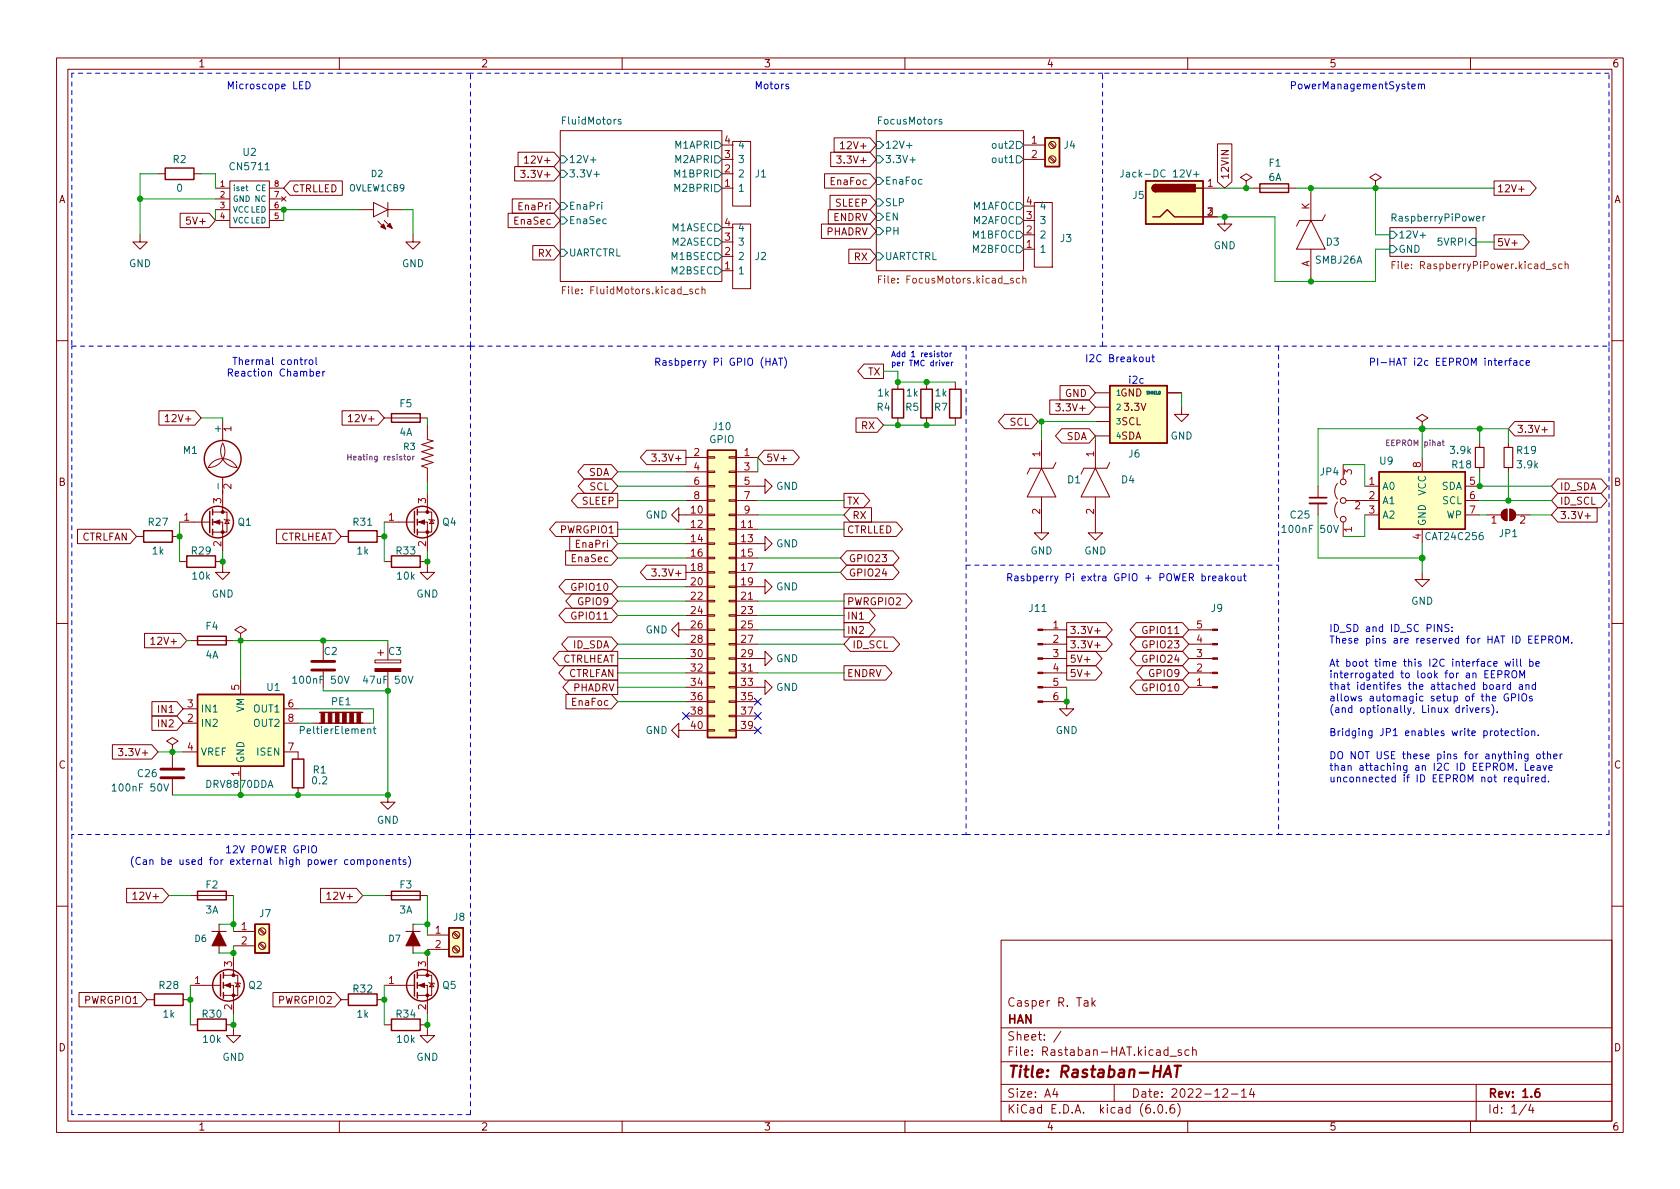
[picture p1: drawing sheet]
<svg xmlns="http://www.w3.org/2000/svg" width="297mm" height="210mm" viewBox="0 0 297 210" stroke-linecap="round" stroke-linejoin="round" font-family="sans-serif">
<defs><g id="words">
<text font-size="2.8" fill="#840000" x="178" y="190.6">Title: Rastaban-HAT</text>
<g font-size="2.1" fill="#840000">
<text x="178" y="178">Casper R. Tak</text>
<text x="178" y="184">Sheet: /</text>
<text x="178" y="181">HAN</text>
<text x="178" y="186.7">File: Rastaban-HAT.kicad_sch</text>
<text x="178" y="196.9">KiCad E.D.A. kicad (6.0.6)</text>
<text x="178" y="194.1">Size: A4</text>
<text x="200" y="194.1">Date: 2022-12-14</text>
<text x="263" y="194.1">Rev: 1.6</text>
<text x="263" y="196.9">Id: 1/4</text>
</g>
<g font-size="1.8" fill="#840000">
<text x="35" y="11.9">1</text>
<text x="85" y="11.9">2</text>
<text x="135" y="11.9">3</text>
<text x="185" y="11.9">4</text>
<text x="235" y="11.9">5</text>
<text x="285" y="11.9">6</text>
<text x="93.5" y="28.9">12V+</text>
<text x="148.8" y="28.9">3.3V+</text>
<text x="149.3" y="26.4">12V+</text>
<text x="10.3" y="35.9">A</text>
<text x="51.6" y="34">CTRLLED</text>
<text x="93" y="31.5">3.3V+</text>
<text x="147.1" y="32.7">EnaFoc</text>
<text x="217.3" y="31.8" transform="rotate(-90 217.3 31.8)">12VIN</text>
<text x="264.6" y="34">12V+</text>
<text x="285.3" y="35.9">A</text>
<text x="33.5" y="39.7">5V+</text>
<text x="91.2" y="39.7">EnaSec</text>
<text x="92" y="37.2">EnaPri</text>
<text x="146" y="41.6">PHADRV</text>
<text x="147.3" y="39.1">ENDRV</text>
<text x="147.7" y="36.5">SLEEP</text>
<text x="95.2" y="45.4">RX</text>
<text x="151.1" y="46.1">RX</text>
<text x="264.6" y="43.5">5V+</text>
<text x="153.5" y="66.4">TX</text>
<text x="188.3" y="70.2">GND</text>
<text x="198.1" y="70.1">GND</text>
<text x="30" y="74.6">12V+</text>
<text x="62.3" y="74.6">12V+</text>
<text x="152.3" y="75.9">RX</text>
<text x="178.5" y="75.3">SCL</text>
<text x="187.6" y="72.7">3.3V+</text>
<text x="188.5" y="77.8">SDA</text>
<text x="198.2" y="77.7">SDA</text>
<text x="198.3" y="75.2">SCL</text>
<text x="198.8" y="72.6">3.3V</text>
<text x="268.1" y="76.5">3.3V+</text>
<text x="116.1" y="81.6">3.3V+</text>
<text x="135.4" y="81.6">5V+</text>
<text x="10.3" y="85.9">B</text>
<text x="102.9" y="89.2">SLEEP</text>
<text x="104.1" y="84.2">SDA</text>
<text x="104.3" y="86.7">SCL</text>
<text x="149.7" y="89.2">TX</text>
<text x="275.8" y="86.7">ID_SDA</text>
<text x="275.8" y="89.2">ID_SCL</text>
<text x="285.3" y="85.9">B</text>
<text x="14.4" y="95.6">CTRLFAN</text>
<text x="49.4" y="95.6">CTRLHEAT</text>
<text x="99.2" y="94.3">PWRGPIO1</text>
<text x="149.7" y="94.3">CTRLLED</text>
<text x="150.7" y="91.8">RX</text>
<text x="275.8" y="91.8">3.3V+</text>
<text x="101.4" y="99.4">EnaSec</text>
<text x="102.2" y="96.9">EnaPri</text>
<text x="116.1" y="101.9">3.3V+</text>
<text x="150" y="101.9">GPIO24</text>
<text x="150" y="99.4">GPIO23</text>
<text x="101.4" y="104.5">GPIO10</text>
<text x="102.4" y="107">GPIO9</text>
<text x="149.7" y="107">PWRGPIO2</text>
<text x="101.4" y="109.6">GPIO11</text>
<text x="149.7" y="109.6">IN1</text>
<text x="149.7" y="112.1">IN2</text>
<text x="189.1" y="112.1">3.3V+</text>
<text x="202.4" y="112.1">GPIO11</text>
<text x="27.4" y="114">12V+</text>
<text x="99.2" y="117.2">CTRLHEAT</text>
<text x="100.4" y="119.7">CTRLFAN</text>
<text x="101.3" y="114.6">ID_SDA</text>
<text x="149.7" y="119.7">ENDRV</text>
<text x="150.7" y="114.6">ID_SCL</text>
<text x="189.1" y="117.2">5V+</text>
<text x="189.1" y="119.7">5V+</text>
<text x="189.1" y="114.6">3.3V+</text>
<text x="202.4" y="117.2">GPIO24</text>
<text x="202.4" y="114.6">GPIO23</text>
<text x="203.3" y="119.7">GPIO9</text>
<text x="101.3" y="122.3">PHADRV</text>
<text x="101.4" y="124.8">EnaFoc</text>
<text x="202.4" y="122.3">GPIO10</text>
<text x="28.2" y="126.1">IN1</text>
<text x="28.2" y="128.6">IN2</text>
<text x="10.3" y="135.9">C</text>
<text x="21.8" y="133.7">3.3V+</text>
<text x="285.3" y="135.9">C</text>
<text x="24.2" y="159.1">12V+</text>
<text x="58.5" y="159.1">12V+</text>
<text x="15.1" y="177.5">PWRGPIO1</text>
<text x="49.4" y="177.5">PWRGPIO2</text>
<text x="10.3" y="185.9">D</text>
<text x="285.3" y="185.9">D</text>
<text x="35" y="199.9">1</text>
<text x="85" y="199.9">2</text>
<text x="135" y="199.9">3</text>
<text x="185" y="199.9">4</text>
<text x="235" y="199.9">5</text>
<text x="285" y="199.9">6</text>
</g>
<g font-size="1.8" fill="#0000c2">
<text x="40" y="15.8">Microscope LED</text>
<text x="133.3" y="15.8">Motors</text>
<text x="228" y="15.8">PowerManagementSystem</text>
<text x="40.5" y="64.5">Thermal control</text>
<text x="115.6" y="64.7">Rasbperry Pi GPIO (HAT)</text>
<text x="191.8" y="64">I2C Breakout</text>
<text x="241.9" y="64.7">PI-HAT i2c EEPROM interface</text>
<text x="40" y="66.6">Reaction Chamber</text>
<text x="199.4" y="67.8">i2c</text>
<text x="177.8" y="102.8">Rasbperry Pi extra GPIO + POWER breakout</text>
<text x="234.9" y="111.7">ID_SD and ID_SC PINS:</text>
<text x="234.9" y="113.8">These pins are reserved for HAT ID EEPROM.</text>
<text x="234.9" y="117.9">At boot time this I2C interface will be</text>
<text x="234.9" y="119.9">interrogated to look for an EEPROM</text>
<text x="234.9" y="122">that identifes the attached board and</text>
<text x="234.9" y="124">allows automagic setup of the GPIOs</text>
<text x="234.9" y="126.1">(and optionally, Linux drivers).</text>
<text x="234.9" y="130.2">Bridging JP1 enables write protection.</text>
<text x="234.9" y="134.2">DO NOT USE these pins for anything other</text>
<text x="234.9" y="136.3">than attaching an I2C ID EEPROM. Leave</text>
<text x="234.9" y="138.3">unconnected if ID EEPROM not required.</text>
<text x="22.9" y="152.9">(Can be used for external high power components)</text>
</g>
<g font-size="1.8" fill="#006464">
<text x="99.6" y="22">FluidMotors</text>
<text x="155.4" y="22">FocusMotors</text>
<text x="30.6" y="28.8">R2</text>
<text x="43" y="27.6">U2</text>
<text x="100.5" y="28.8">12V+</text>
<text x="119.5" y="28.8">M2APRI</text>
<text x="119.5" y="26.3">M1APRI</text>
<text x="130.4" y="28.8">3</text>
<text x="130.4" y="26.3">4</text>
<text x="156.4" y="26.3">12V+</text>
<text x="156.4" y="28.8">3.3V+</text>
<text x="175.8" y="26.3">out2</text>
<text x="175.8" y="28.8">out1</text>
<text x="188.1" y="26.3">J4</text>
<text x="224.4" y="29.5">F1</text>
<text x="31.3" y="33.9">0</text>
<text x="40.9" y="30.1">CN5711</text>
<text x="100.5" y="31.4">3.3V+</text>
<text x="119.5" y="33.9">M2BPRI</text>
<text x="119.5" y="31.4">M1BPRI</text>
<text x="130.4" y="33.9">1</text>
<text x="130.4" y="31.4">2</text>
<text x="133.5" y="31.4">J1</text>
<text x="156.4" y="32.6">EnaFoc</text>
<text x="199.2" y="31.4">Jack-DC 12V+</text>
<text x="200.3" y="35.2">J5</text>
<text x="224.3" y="32">6A</text>
<text x="100.5" y="39.6">EnaSec</text>
<text x="100.5" y="37.1">EnaPri</text>
<text x="118.8" y="40.9">M1ASEC</text>
<text x="130.4" y="40.9">4</text>
<text x="156.4" y="41.5">PH</text>
<text x="156.4" y="39">EN</text>
<text x="156.4" y="36.4">SLP</text>
<text x="172" y="37.1">M1AFOC</text>
<text x="172" y="39.6">M2AFOC</text>
<text x="183.7" y="39.6">3</text>
<text x="183.7" y="37.1">4</text>
<text x="246.4" y="39.2">RaspberryPiPower</text>
<text x="22.8" y="47.2">GND</text>
<text x="71.1" y="47.2">GND</text>
<text x="100.5" y="45.3">UARTCTRL</text>
<text x="118.8" y="43.4">M2ASEC</text>
<text x="118.8" y="46">M1BSEC</text>
<text x="130.4" y="46">2</text>
<text x="130.4" y="43.4">3</text>
<text x="133.5" y="46">J2</text>
<text x="156.4" y="46">UARTCTRL</text>
<text x="172" y="42.2">M1BFOC</text>
<text x="172" y="44.7">M2BFOC</text>
<text x="183.7" y="44.7">1</text>
<text x="183.7" y="42.2">2</text>
<text x="187.5" y="42.8">J3</text>
<text x="214.6" y="44.1">GND</text>
<text x="232.6" y="46.6">SMBJ26A</text>
<text x="234.5" y="43.4">D3</text>
<text x="247.2" y="42.2">12V+</text>
<text x="247.2" y="44.7">GND</text>
<text x="254.4" y="43.4">5VRPI</text>
<text x="118.8" y="48.5">M2BSEC</text>
<text x="130.4" y="48.5">1</text>
<text x="155.2" y="70.1">1k</text>
<text x="160.3" y="70.1">1k</text>
<text x="165.4" y="70.1">1k</text>
<text x="39.1" y="76.3" transform="rotate(-90 39.1 76.3)">+</text>
<text x="70.6" y="77.1">4A</text>
<text x="70.7" y="72">F5</text>
<text x="126.2" y="76">J10</text>
<text x="155.1" y="72.6">R4</text>
<text x="160.2" y="72.6">R5</text>
<text x="165.2" y="72.6">R7</text>
<text x="206.9" y="77.7">GND</text>
<text x="32.4" y="80.3">M1</text>
<text x="125.4" y="78.4">GPIO</text>
<text x="199.6" y="80.9">J6</text>
<text x="244" y="82.1">U9</text>
<text x="256.5" y="80.3">3.9k</text>
<text x="256.8" y="82.8">R18</text>
<text x="268.3" y="80.3">R19</text>
<text x="268.4" y="82.8">3.9k</text>
<text x="39.1" y="86.3" transform="rotate(-90 39.1 86.3)">-</text>
<text x="137.2" y="86.6">GND</text>
<text x="188.8" y="85.5">D1</text>
<text x="198.3" y="85.5">D4</text>
<text x="233.5" y="84.1">JP4</text>
<text x="244.3" y="86.6">A0</text>
<text x="244.3" y="89.1">A1</text>
<text x="252.1" y="87.7" transform="rotate(-90 252.1 87.7)">VCC</text>
<text x="254.8" y="86.6">SDA</text>
<text x="255" y="89.1">SCL</text>
<text x="26.3" y="93">R27</text>
<text x="42.1" y="93">Q1</text>
<text x="62.5" y="93">R31</text>
<text x="78.3" y="93">Q4</text>
<text x="114.1" y="91.7">GND</text>
<text x="227.2" y="94.2">100nF 50V</text>
<text x="228.2" y="91.7">C25</text>
<text x="244.3" y="91.7">A2</text>
<text x="252.1" y="93.1" transform="rotate(-90 252.1 93.1)">GND</text>
<text x="252.3" y="95.5">CAT24C256</text>
<text x="255.7" y="91.7">WP</text>
<text x="265.1" y="95">JP1</text>
<text x="27" y="98">1k</text>
<text x="33.9" y="98">R29</text>
<text x="63.2" y="98">1k</text>
<text x="70.1" y="98">R33</text>
<text x="137.2" y="96.8">GND</text>
<text x="182.2" y="98">GND</text>
<text x="191.7" y="98">GND</text>
<text x="34.1" y="102.5">10k</text>
<text x="37.4" y="105.7">GND</text>
<text x="70.3" y="102.5">10k</text>
<text x="73.6" y="105.7">GND</text>
<text x="137.2" y="104.4">GND</text>
<text x="249.5" y="106.9">GND</text>
<text x="36.4" y="111.4">F4</text>
<text x="114.1" y="112">GND</text>
<text x="182" y="108.2">J11</text>
<text x="214.2" y="108.2">J9</text>
<text x="36.3" y="116.5">4A</text>
<text x="57.3" y="115.8">C2</text>
<text x="68.7" y="115.8">C3</text>
<text x="137.2" y="117.1">GND</text>
<text x="35.4" y="126">IN1</text>
<text x="43.2" y="126" transform="rotate(-90 43.2 126)">VM</text>
<text x="44.9" y="126">OUT1</text>
<text x="47.2" y="122.2">U1</text>
<text x="52.3" y="120.9">100nF 50V</text>
<text x="58.7" y="124.7">PE1</text>
<text x="64.7" y="120.9">47uF 50V</text>
<text x="137.2" y="122.2">GND</text>
<text x="35.4" y="128.5">IN2</text>
<text x="44.9" y="128.5">OUT2</text>
<text x="53.5" y="129.8">PeltierElement</text>
<text x="114.1" y="129.8">GND</text>
<text x="186.6" y="129.8">GND</text>
<text x="24.4" y="137.4">C26</text>
<text x="35.4" y="133.6">VREF</text>
<text x="43.2" y="135" transform="rotate(-90 43.2 135)">GND</text>
<text x="45.5" y="133.6">ISEN</text>
<text x="55.4" y="136.8">R1</text>
<text x="20.4" y="139.9">100nF 50V</text>
<text x="36.6" y="139.3">DRV8870DDA</text>
<text x="55.3" y="138.7">0.2</text>
<text x="66.6" y="145.7">GND</text>
<text x="36.3" y="161.5">3A</text>
<text x="36.4" y="157.1">F2</text>
<text x="70.6" y="161.5">3A</text>
<text x="70.7" y="157.1">F3</text>
<text x="45.9" y="162.2">J7</text>
<text x="80.2" y="162.8">J8</text>
<text x="28.2" y="174.9">R28</text>
<text x="28.9" y="180">1k</text>
<text x="35.8" y="180">R30</text>
<text x="44" y="174.9">Q2</text>
<text x="62.5" y="175.5">R32</text>
<text x="63.2" y="180">1k</text>
<text x="70.1" y="180">R34</text>
<text x="78.3" y="174.9">Q5</text>
<text x="36" y="184.4">10k</text>
<text x="70.3" y="184.4">10k</text>
<text x="39.3" y="187.6">GND</text>
<text x="73.6" y="187.6">GND</text>
</g>
<g font-size="1.8" fill="#a90000">
<text x="128.1" y="27.9">3</text>
<text x="128.1" y="25.4">4</text>
<text x="182.4" y="25.4">1</text>
<text x="182.4" y="27.9">2</text>
<text x="128.1" y="33">1</text>
<text x="128.1" y="30.5">2</text>
<text x="213.5" y="33">1</text>
<text x="128.1" y="40">4</text>
<text x="181.5" y="41.3">2</text>
<text x="181.5" y="38.7">3</text>
<text x="181.5" y="36.2">4</text>
<text x="213.5" y="38.1">2</text>
<text x="231.5" y="37.1" transform="rotate(-90 231.5 37.1)">K</text>
<text x="128.1" y="47.6">1</text>
<text x="128.1" y="45.1">2</text>
<text x="128.1" y="42.5">3</text>
<text x="181.5" y="43.8">1</text>
<text x="231.5" y="47.2" transform="rotate(-90 231.5 47.2)">A</text>
<text x="40.9" y="76.3" transform="rotate(-90 40.9 76.3)">1</text>
<text x="122.7" y="80.6">2</text>
<text x="122.7" y="83.2">4</text>
<text x="131.6" y="80.6">1</text>
<text x="131.6" y="83.2">3</text>
<text x="183.9" y="80.8" transform="rotate(-90 183.9 80.8)">1</text>
<text x="193.4" y="80.8" transform="rotate(-90 193.4 80.8)">1</text>
<text x="239" y="83.9" transform="rotate(-90 239 83.9)">3</text>
<text x="251.2" y="82.7" transform="rotate(-90 251.2 82.7)">8</text>
<text x="39.1" y="89" transform="rotate(-90 39.1 89)">3</text>
<text x="40.9" y="86.5" transform="rotate(-90 40.9 86.5)">2</text>
<text x="75.3" y="89" transform="rotate(-90 75.3 89)">3</text>
<text x="122.7" y="85.7">6</text>
<text x="122.7" y="88.3">8</text>
<text x="131.6" y="85.7">5</text>
<text x="131.6" y="88.3">7</text>
<text x="242.1" y="85.7">1</text>
<text x="242.1" y="88.3">2</text>
<text x="259.9" y="85.7">5</text>
<text x="259.9" y="88.3">6</text>
<text x="32.5" y="92.1">1</text>
<text x="68.7" y="92.1">1</text>
<text x="122.2" y="90.8">10</text>
<text x="122.2" y="93.3">12</text>
<text x="122.2" y="95.9">14</text>
<text x="131.1" y="93.3">11</text>
<text x="131.1" y="95.9">13</text>
<text x="131.6" y="90.8">9</text>
<text x="183.9" y="90.9" transform="rotate(-90 183.9 90.9)">2</text>
<text x="193.4" y="90.9" transform="rotate(-90 193.4 90.9)">2</text>
<text x="239" y="94.1" transform="rotate(-90 239 94.1)">1</text>
<text x="239.5" y="90">2</text>
<text x="242.1" y="90.8">3</text>
<text x="251.2" y="95.4" transform="rotate(-90 251.2 95.4)">4</text>
<text x="259.9" y="90.8">7</text>
<text x="263.7" y="92.6">1</text>
<text x="268.7" y="92.6">2</text>
<text x="39.1" y="96.6" transform="rotate(-90 39.1 96.6)">2</text>
<text x="75.3" y="96.6" transform="rotate(-90 75.3 96.6)">2</text>
<text x="122.2" y="98.4">16</text>
<text x="122.2" y="101">18</text>
<text x="131.1" y="98.4">15</text>
<text x="131.1" y="101">17</text>
<text x="122.2" y="103.5">20</text>
<text x="122.2" y="106">22</text>
<text x="131.1" y="103.5">19</text>
<text x="131.1" y="106">21</text>
<text x="122.2" y="108.6">24</text>
<text x="122.2" y="111.1">26</text>
<text x="122.2" y="113.7">28</text>
<text x="131.1" y="108.6">23</text>
<text x="131.1" y="111.1">25</text>
<text x="131.1" y="113.7">27</text>
<text x="186.2" y="111.1">1</text>
<text x="186.2" y="113.7">2</text>
<text x="211.6" y="113.7">4</text>
<text x="211.6" y="111.1">5</text>
<text x="122.2" y="116.2">30</text>
<text x="122.2" y="118.7">32</text>
<text x="131.1" y="116.2">29</text>
<text x="131.1" y="118.7">31</text>
<text x="186.2" y="116.2">3</text>
<text x="186.2" y="118.7">4</text>
<text x="211.6" y="118.7">2</text>
<text x="211.6" y="116.2">3</text>
<text x="33.2" y="125.1">3</text>
<text x="42.3" y="122" transform="rotate(-90 42.3 122)">5</text>
<text x="50.9" y="125.1">6</text>
<text x="122.2" y="121.3">34</text>
<text x="122.2" y="123.8">36</text>
<text x="131.1" y="121.3">33</text>
<text x="131.1" y="123.8">35</text>
<text x="186.2" y="121.3">5</text>
<text x="186.2" y="123.8">6</text>
<text x="211.6" y="121.3">1</text>
<text x="33.2" y="127.6">2</text>
<text x="50.9" y="127.6">8</text>
<text x="122.2" y="126.4">38</text>
<text x="122.2" y="128.9">40</text>
<text x="131.1" y="126.4">37</text>
<text x="131.1" y="128.9">39</text>
<text x="33.2" y="132.7">4</text>
<text x="42.3" y="137.3" transform="rotate(-90 42.3 137.3)">1</text>
<text x="50.9" y="132.7">7</text>
<text x="42.7" y="164.5">1</text>
<text x="42.7" y="167">2</text>
<text x="77" y="165.1">1</text>
<text x="77" y="167.6">2</text>
<text x="34.4" y="174">1</text>
<text x="41" y="170.9" transform="rotate(-90 41 170.9)">3</text>
<text x="68.7" y="174">1</text>
<text x="75.3" y="170.9" transform="rotate(-90 75.3 170.9)">3</text>
<text x="41" y="178.5" transform="rotate(-90 41 178.5)">2</text>
<text x="75.3" y="178.5" transform="rotate(-90 75.3 178.5)">2</text>
</g>
<g font-size="1.8" fill="#725600">
<text x="247.2" y="47.6">File: RaspberryPiPower.kicad_sch</text>
<text x="100.4" y="52">File: FluidMotors.kicad_sch</text>
<text x="156.2" y="50.1">File: FocusMotors.kicad_sch</text>
</g>
<g font-size="1.6" fill="#006464">
<text x="61.7" y="33.8">OVLEW1CB9</text>
<text x="65.7" y="31.3">D2</text>
<text x="71.4" y="79.6">R3</text>
<text x="34.5" y="166.6">D6</text>
<text x="68.7" y="166.6">D7</text>
</g>
<g font-size="1.4" fill="#a90000">
<text x="39" y="33">1</text>
<text x="39" y="34.9">2</text>
<text x="48.5" y="34.9">7</text>
<text x="48.5" y="33">8</text>
<text x="39" y="36.8">3</text>
<text x="39" y="38.7">4</text>
<text x="48.5" y="38.7">5</text>
<text x="48.5" y="36.8">6</text>
</g>
<g font-size="1.4" fill="#006464">
<text x="41.1" y="33.8">iset</text>
<text x="41.1" y="35.7">GND NC</text>
<text x="45.2" y="33.8">CE</text>
<text x="41.1" y="37.6">VCCLED</text>
<text x="41.1" y="39.5">VCCLED</text>
<text x="197.2" y="70">1</text>
<text x="197.2" y="72.5">2</text>
<text x="197.2" y="75.1">3</text>
<text x="197.2" y="77.6">4</text>
</g>
<g font-size="1.4" fill="#0000c2">
<text x="157.5" y="63.1">Add 1 resistor</text>
<text x="157.5" y="64.7">per TMC driver</text>
</g>
<g font-size="1.4" fill="#840084">
<text x="62" y="81.4">Heating resistor</text>
<text x="245.3" y="78.9">EEPROM pihat</text>
</g>
<text font-size=".7" fill="#006464" x="202.8" y="69.7">SHIELD</text>
</g></defs>
<g fill="none" stroke="#840000" stroke-width=".18">
<path d="M10 10.2h277v190.1h-277zM12 12.2h273v186.1h-273zM60 10.2v2M110 10.2v2M160 10.2v2M210 10.2v2M260 10.2v2M27.9 30.7h1.3M31.8 37.7h5.2l1.1 1.3-1.1 1.3h-5.2zM34.3 30.7h1.3M38.1 33.3h2.5M38.1 35.2h2.5"/>
<path d="M38.1 37.1h2.5M38.1 39h2.5M40.6 32h7v8.3h-7zM47.7 33.3h2.5M47.7 35.2h2.5M47.7 37.1h2.5M47.7 39h2.5M49.8 34.8l.7 .8M50.5 34.8l-.7 .8M51.3 32h9.2v2.5h-9.2l-1.1-1.2zM63.5 37.1h2.5M66 35.8l2.6 1.3-2.6 1.2z"/>
<path d="M66.8 39.1l1.4 1.4M67.9 39l1.4 1.4M68.6 37.1h2.5M68.6 35.8v2.5M89.8 37.7h8.1l1.2 1.3-1.2 1.3h-8.1zM90.6 35.2h7.3l1.2 1.2-1.2 1.3h-7.3zM91 29.5h6.9l1.2 1.2-1.2 1.3h-6.9zM91.6 26.9h6.3l1.2 1.3-1.2 1.3h-6.3zM92.1 30.1h.7l-.4 .5 .4 .1v.6l-.2 .1-.5-.1M92.7 27.9l.4-.3v1.3M92.7 28.9h.7M99.1 23.1h28.5v26.7h-28.5z"/>
<path d="M127.6 33.3h2M129.5 39.6h3.2v11.4h-3.2zM129.5 25h3.2v11.4h-3.2zM145.2 39.6h8.6l1.1 1.3-1.1 1.3h-8.6zM145.8 30.7h8l1.1 1.3-1.1 1.3h-8zM146.5 37.1h7.3l1.1 1.2-1.1 1.3h-7.3zM146.8 34.5h7l1.1 1.3-1.1 1.3h-7zM146.9 26.9h6.9l1.1 1.3-1.1 1.3h-6.9zM147.5 24.4h6.3l1.1 1.2-1.1 1.3h-6.3zM147.9 27.6h.8l-.4 .5 .4 .1v.5l-.2 .2-.6-.2M148.6 25.4l.4-.4v1.3M148.6 26.3h.7"/>
<path d="M154.9 23.1h26.1v24.8h-26.1zM181 25.6h3.8M181 28.2h3.8M182.9 35.8h3.2v11.4h-3.2zM185.5 27.9l.9 .8M185.5 25.3l.9 .9M185.7 27.7l.9 .8M185.7 25.1l.9 .9M212.7 33.3h2.6M212.7 38.3h2.6M215.3 25.4h2.5v6.8l-1.3 1.1-1.2-1.1zM216.5 38.3v1.3h1.3l-1.3 1.3-1.2-1.3h1.2"/>
<path d="M220.3 32l1.1-.6-1.1-.7-1 .7 1 .6v1.3M220.3 33.3h.1M221.5 33.3h7.6M231.8 39l2.5 5.1h-5.1zM231.8 33.9v5.1M234.3 38l-.5 1h-4.1l-.5 1M243.2 32l1-.6-1-.7-1 .7 1 .6v1.3M243.2 33.3h.1M264.2 32h6.3l1.1 1.3-1.1 1.2h-6.3zM268.5 33.4h1M24.8 41.5v1.3h1.2l-1.2 1.3-1.3-1.3h1.3M73 41.5v1.3h1.3l-1.3 1.3-1.2-1.3h1.2"/>
<path d="M94.2 43.4h3.7l1.2 1.3-1.2 1.3h-3.7zM127.6 47.9h2M150.1 44.1h3.7l1.1 1.2-1.1 1.3h-3.7zM181 44.1h2M231.8 44.1v5M245.7 40.3h15.3v5h-15.3zM264.2 41.5h5.1l1.1 1.3-1.1 1.3h-5.1zM10 60.2h2M28.1 72.6h6.3l1.2 1.3-1.2 1.3h-6.3zM29.2 73.7l.4-.4v1.3M29.2 74.6h.7M39.4 74.5v3.4"/>
<path d="M39.4 78.4a2.87 2.87 0 0 1-2.6 4.3 2.84 2.84 0 0 1 2.6-1.6 2.84 2.84 0 0 1 2.5 1.6 2.92 2.92 0 0 1-2.5-4.3zM60.5 72.6h6.3l1.1 1.3-1.1 1.3h-6.3zM61.6 73.7l.4-.4v1.3M61.6 74.6h.7M67.9 73.9h7.7M75.6 75.2v2.5l1 .3-2.1 .6 2.1 .6-2.1 .7 2.1 .6-2.1 .6 2.1 .7-2.1 .6 1.1 .4v2.5M114.3 79.6h7v2.6h-7l-1.1-1.3zM135.1 79.6h5.1l1.1 1.3-1.1 1.3h-5.1l-1.1-1.3zM151.3 73.9h3.8l1.1 1.3-1.1 1.2h-3.8zM152.8 64.4h3.4v2.5h-3.4l-1.1-1.2zM158.7 67.6v1.2M158.7 73.9v1.3"/>
<path d="M163.8 67.6v1.2M163.8 73.9v1.3M168.9 67.6v1.2M168.9 73.9v1.3M177.6 73.3h4.8l1.1 1.2-1.1 1.3h-4.8l-1.1-1.3zM184.1 77.7v5.1M185.6 70.7h7l1.1 1.3-1.1 1.3h-7zM186.7 71.4h.8l-.5 .5 .4 .1v.5l-.2 .2-.5-.2M187.4 68.2h5.2l1.1 1.3-1.1 1.2h-5.2zM187.7 75.8h4.9l1.1 1.3-1.1 1.3h-4.9l-1.1-1.3zM193.7 69.5h2.5M193.7 72h2.5"/>
<path d="M193.7 74.5h2.5M193.7 77.1h2.5M193.7 77.7v5.1M206.4 69.5h2.5M208.9 72v1.3h1.3l-1.3 1.2-1.3-1.2h1.3M251.5 74.5l1-.6-1-.6-1.1 .6 1.1 .6v1.3M251.5 75.8h.1M261.6 78.4v.7M266.7 78.4v.7M267.8 74.5h7v2.6h-7l-1.1-1.3zM272.6 76h1M285 60.2h2"/>
<path d="M13.7 93.6h9.3l1.1 1.3-1.1 1.2h-9.3zM24.1 94.9h1.3M30.5 94.9h1.2M31.7 99.3h1.3M31.7 92.3h5.4M37.6 92.3h1.8v5.1M37.6 90.5h2.5v3.6h-2.5M38.1 99.3h1.3M39.4 99.9v1.3h1.2l-1.2 1.3-1.3-1.3h1.3M39.4 84.4v6.1M39.6 91.8l.2 .1h.7l.1 .2M40.1 91.9l.4 .7h-.7z"/>
<path d="M48.9 93.6h10.3l1.1 1.3-1.1 1.2h-10.3zM60.3 94.9h1.3M66.7 94.9h1.2M67.9 99.3h1.3M67.9 92.3h5.4M73.8 92.3h1.8v5.1M73.8 90.5h2.5v3.6h-2.5M74.3 99.3h1.3M75.6 99.9v1.3h1.2l-1.2 1.3-1.3-1.3h1.3M75.6 87.2v3.3M75.8 91.8l.1 .1h.8l.1 .2M76.3 91.9l.4 .7h-.8z"/>
<path d="M98.3 92.3h10.9v2.6h-10.9l-1.1-1.3zM100 97.4h8.1l1.1 1.3-1.1 1.2h-8.1zM100.7 94.9h7.4l1.1 1.2-1.1 1.3h-7.4zM102.1 87.2h7.1v2.6h-7.1l-1.1-1.3zM103.3 82.2h4.8l1.1 1.2-1.1 1.3h-4.8l-1.1-1.3zM103.3 84.7h4.8l1.1 1.3-1.1 1.2h-4.8l-1.1-1.2zM114.3 99.9h7v2.6h-7l-1.1-1.3zM115.2 80.3h.8l-.4 .5 .4 .1v.5l-.2 .2-.6-.2M120 91.1v-1.3l-1.3 1.3 1.3 1.2v-1.2h5.1M121.3 86h3.8M121.3 88.5h3.8M121.3 80.9h3.8"/>
<path d="M121.3 93.6h3.8M121.3 96.1h3.8M121.3 98.7h3.8M121.3 83.4h3.8M125.1 98.5h1.3v.3h-1.3zM125.1 96h1.3v.3h-1.3zM125.1 93.5h1.3v.2h-1.3zM125.1 90.9h1.3v.3h-1.3zM125.1 88.4h1.3v.2h-1.3zM125.1 85.8h1.3v.3h-1.3zM125.1 83.3h1.3v.3h-1.3zM125.1 80.8h1.3v.2h-1.3z"/>
<path d="M128.9 98.5h1.3v.3h-1.3zM128.9 96h1.3v.3h-1.3zM128.9 93.5h1.3v.2h-1.3zM128.9 90.9h1.3v.3h-1.3zM128.9 88.4h1.3v.2h-1.3zM128.9 85.8h1.3v.3h-1.3zM128.9 83.3h1.3v.3h-1.3zM128.9 80.8h1.3v.2h-1.3zM130.2 86h5.1v-1.3l1.2 1.3-1.2 1.2v-1.2M130.2 96.1h5.1v-1.2l1.2 1.2-1.2 1.3v-1.3M130.2 91.1h3.8M130.2 88.5h3.8"/>
<path d="M130.2 80.9h3.8M130.2 93.6h3.8M130.2 98.7h3.8M130.2 83.4h3.8M149.2 92.3h9.3l1.1 1.3-1.1 1.3h-9.3zM149.2 87.2h3.5l1.1 1.3-1.1 1.3h-3.5zM149.7 99.9h8.2l1.1 1.3-1.1 1.3h-8.2l-1.1-1.3zM149.7 97.4h8.2l1.1 1.3-1.1 1.2h-8.2l-1.1-1.2zM150.3 89.8h3.8v2.5h-3.8l-1.1-1.2zM184.1 82.8l2.6 5.1h-5.1zM184.1 87.9v6.3h1.3l-1.3 1.3-1.2-1.3h1.2M186.7 81.8l-.5 1h-4.1l-.5 1"/>
<path d="M193.7 87.9v6.3h1.2l-1.2 1.3-1.3-1.3h1.3M193.7 82.8l2.5 5.1h-5.1zM196.2 81.8l-.5 1h-4.1l-.5 1M233 86v2M233 89v2.1M236.5 88.8a2.26 2.26 0 0 0 0 2.8M236.5 85.5a2.26 2.26 0 0 0 0 2.8M237.5 82.2v2.5M237.5 92.3v2.6M238 88.5h5.8M241.3 91.1h2.5M241.3 86h2.5"/>
<path d="M251.5 80.9v2.5M251.5 93.6v2.5M259.1 91.1h2.5M259.1 86h2.5M259.1 88.5h2.5M261.6 82.7v.7M262.9 91.1h2.5M265.7 90.3l.7-.3v2.1a1.02 1.02 0 0 1-.9-.7 1.02 1.02 0 0 1 .2-1.1zM266.7 82.7v.7M267 90a1.02 1.02 0 0 1 1 1.1 1.02 1.02 0 0 1-1 1zM268 91.1h2.5M275.4 84.7h7.7l1.1 1.3-1.1 1.2h-7.7l-1.1-1.2z"/>
<path d="M275.4 89.8h7v2.5h-7l-1.1-1.2zM275.4 87.2h7.7l1.1 1.3-1.1 1.3h-7.7l-1.1-1.3zM280.2 91.2h1M10 110.2h2M25.6 112h6.3l1.1 1.3-1.1 1.2h-6.3zM26.7 113l.3-.3v1.2M26.7 113.9h.7M33.7 113.3h7.6M42.5 112l1.1-.6-1.1-.7-1 .7 1 .6v1.3M42.5 113.3h.1M57.1 113.9v2.8M57.1 118.7v2.8"/>
<path d="M66.3 116.7h4.6v.5h-4.6zM66.8 115.4h1M67.3 114.9v1M68.6 113.9v2.8M68.6 118.7v2.8M98.9 115.2h10.3v2.5h-10.3l-1.1-1.2zM99.9 117.7h9.3v2.6h-9.3l-1.1-1.3zM99.9 107.6h8.2l1.1 1.2-1.1 1.3h-8.2l-1.1-1.3zM99.9 102.5h8.2l1.1 1.3-1.1 1.2h-8.2l-1.1-1.2zM100.4 112.6h7.7l1.1 1.3-1.1 1.3h-7.7l-1.1-1.3zM101.2 105h6.9l1.1 1.3-1.1 1.3h-6.9l-1.2-1.3zM115.2 100.6h.8l-.4 .5 .4 .1v.6l-.2 .1-.6-.1"/>
<path d="M120 111.4v-1.3l-1.3 1.3 1.3 1.2v-1.2h5.1M121.3 101.2h3.8M121.3 103.8h3.8M121.3 106.3h3.8M121.3 108.8h3.8M121.3 113.9h3.8M121.3 116.5h3.8M121.3 119h3.8M125.1 118.9h1.3v.2h-1.3zM125.1 116.3h1.3v.3h-1.3zM125.1 113.8h1.3v.2h-1.3zM125.1 111.2h1.3v.3h-1.3z"/>
<path d="M125.1 108.7h1.3v.3h-1.3zM125.1 106.2h1.3v.2h-1.3zM125.1 103.6h1.3v.3h-1.3zM125.1 101.1h1.3v.2h-1.3zM128.9 118.9h1.3v.2h-1.3zM128.9 116.3h1.3v.3h-1.3zM128.9 113.8h1.3v.2h-1.3zM128.9 111.2h1.3v.3h-1.3zM128.9 108.7h1.3v.3h-1.3zM128.9 106.2h1.3v.2h-1.3zM128.9 103.6h1.3v.3h-1.3zM128.9 101.1h1.3v.2h-1.3z"/>
<path d="M130.2 116.5h5.1v-1.3l1.2 1.3-1.2 1.2v-1.2M130.2 103.8h5.1v-1.3l1.2 1.3-1.2 1.2v-1.2M130.2 101.2h3.8M130.2 106.3h3.8M130.2 108.8h3.8M130.2 111.4h3.8M130.2 113.9h3.8M130.2 119h3.8M149.2 107.6h4.4l1.2 1.2-1.2 1.3h-4.4zM149.2 110.1h4.4l1.2 1.3-1.2 1.2h-4.4zM149.2 105h11l1.1 1.3-1.1 1.3h-11zM149.2 117.7h7.4l1.1 1.3-1.1 1.3h-7.4z"/>
<path d="M150.3 112.6h7.7l1.1 1.3-1.1 1.3h-7.7l-1.1-1.3zM184.4 111.4h4.2M184.4 113.9h4.2M184.4 116.5h4.2M184.4 119h4.2M188.6 115.2h5.1l1.1 1.3-1.1 1.2h-5.1zM188.6 117.7h5.1l1.1 1.3-1.1 1.3h-5.1zM188.6 112.6h7l1.1 1.3-1.1 1.3h-7zM188.6 110.1h7l1.1 1.3-1.1 1.2h-7zM193.6 114.1h.9M193.6 111.6h.9M200.9 115.2h8.2l1.1 1.3-1.1 1.2h-8.2l-1.1-1.2z"/>
<path d="M200.9 112.6h8.2l1.1 1.3-1.1 1.3h-8.2l-1.1-1.3zM200.9 110.1h8.2l1.1 1.3-1.1 1.2h-8.2l-1.1-1.2zM202.1 117.7h7l1.1 1.3-1.1 1.3h-7l-1.1-1.3zM210.2 111.4h4.2M210.2 113.9h4.2M210.2 116.5h4.2M210.2 119h4.2M251.5 101.2v1.3h1.2l-1.2 1.3-1.3-1.3h1.3M285 110.2h2M19.9 131.7h6.9l1.1 1.3-1.1 1.2h-6.9zM20.9 132.4h.8l-.4 .4 .4 .2v.5l-.2 .1-.6-.1M26.9 124.1h4.4l1.1 1.2-1.1 1.3h-4.4z"/>
<path d="M26.9 126.6h4.4l1.1 1.3-1.1 1.3h-4.4zM30.5 131.7l1-.6-1-.7-1 .7 1 .6v1.3M30.5 133h.1M30.5 133v2.8M30.5 137.8v2.8M32.4 127.9h2.5M32.4 125.3h2.5M32.4 133h2.5M42.5 120.3v2.5M42.5 135.5v2.5M50.2 133h2.5v1.2M50.2 127.9h2.5"/>
<path d="M50.2 125.3h2.5M52.7 139.3v1.3M55.2 127.9h1.3M64.1 127.9h1.3M100.1 122.8h8l1.1 1.3-1.1 1.2h-8zM100.6 120.3h8.6v2.5h-8.6l-1.1-1.3zM120 129.2v-1.3l-1.3 1.3 1.3 1.2v-1.2h5.1M121.3 121.5h3.8M121.3 124.1h3.8M121.3 126.6h3.8M125.1 129h1.3v.3h-1.3zM125.1 126.5h1.3v.2h-1.3z"/>
<path d="M125.1 123.9h1.3v.3h-1.3zM125.1 121.4h1.3v.3h-1.3zM128.9 129h1.3v.3h-1.3zM128.9 126.5h1.3v.2h-1.3zM128.9 123.9h1.3v.3h-1.3zM128.9 121.4h1.3v.3h-1.3zM130.2 121.5h5.1v-1.2l1.2 1.2-1.2 1.3v-1.3M130.2 124.1h3.8M130.2 126.6h3.8M130.2 129.2h3.8M184.4 124.1h4.2v1.2h1.3l-1.3 1.3-1.3-1.3h1.3M184.4 121.5h4.2"/>
<path d="M200.9 120.3h8.2l1.1 1.2-1.1 1.3h-8.2l-1.1-1.3zM210.2 121.5h4.2M22.4 157.1h6.3l1.1 1.3-1.1 1.2h-6.3zM23.5 158.1l.4-.3v1.2M23.5 159h.7M33.7 158.4h7.6M56.7 157.1h6.3l1.1 1.3-1.1 1.2h-6.3zM57.8 158.1l.4-.3v1.2M57.8 159h.7M67.9 158.4h7.7M68.6 140.6v1.3h1.2l-1.2 1.2-1.3-1.2h1.3M10 160.2h2"/>
<path d="M14 175.5h10.9l1.1 1.3-1.1 1.2h-10.9zM26 176.8h1.3M32.4 176.8h1.3M33.7 174.2h5.3M37.5 164.7h2.5M38.7 163.4h.1M38.7 168.5h.1M38.7 163.4v1.3M38.7 167.3v1.2M39.5 174.2h1.8v5.1M39.5 172.5h2.5v3.5h-2.5M41.3 169.2v3.3"/>
<path d="M41.3 164.7h3.8M41.3 167.3h3.8M41.5 173.7l.2 .2h.7l.1 .1M42 173.9l.4 .6h-.7zM45.8 166.9l.9 .9M45.8 164.4l.9 .8M46 166.7l.9 .9M46 164.2l.9 .8M48.3 175.5h10.9l1.1 1.3-1.1 1.2h-10.9zM60.3 176.8h1.3M66.7 176.8h1.2M67.9 174.2h5.4"/>
<path d="M71.8 164.7h2.5M73 163.4h.1M73 168.5h.1M73 163.4v1.3M73 167.3v1.2M73.8 174.2h1.8v5.1M73.8 172.5h2.5v3.5h-2.5M75.6 165.3h3.8M75.6 167.9h3.8M75.6 169.2v3.3M75.8 173.7l.1 .2h.8l.1 .1M76.3 173.9l.4 .6h-.8z"/>
<path d="M80.1 167.6l.9 .8M80.1 165l.9 .9M80.3 167.4l.9 .8M80.3 164.8l.9 .9M177 166.3h108v32h-108zM191.7 177h.6l.1 .9M192.4 177.3l-.5 .1a.29 .29 0 0 0-.3 .2 .29 .29 0 0 0 .3 .3h.5M193.1 176.4v1.5M193.2 177.4l.4 .5M193.6 176.9l-.5 .6M285 160.2h2M33.7 181.2h1.2"/>
<path d="M40 181.2h1.3M41.3 181.9v1.2h1.2l-1.2 1.3-1.3-1.3h1.3M60 198.3v2M67.9 181.2h1.3M74.3 181.2h1.3M75.6 181.9v1.2h1.2l-1.2 1.3-1.3-1.3h1.3M110 198.3v2M160 198.3v2M177 194.8h108M177 191.8h108M177 187.8h108M177 181.8h108"/>
<path d="M186.5 192.5l-.4 1h1M186.9 193v1M187.6 182.4l-1.3 1.9M197 191.8v3M204.1 196.7v.1M204.9 195.4l.2-.1a.81 .81 0 0 1 .6 .7 .81 .81 0 0 1-.3 .8h-.2a.81 .81 0 0 1-.6-.6 .81 .81 0 0 1 .3-.8zM206.2 196.7v.1M206.9 186.8h1.1M207.6 195.3a.59 .59 0 0 0-.7 .7v.5l.1 .3h.4l.2-.1 .1-.5-.1-.2-.5-.1-.2 .3M208.2 195.1a1.72 1.72 0 0 1 0 2.3M208.9 185.7l-.4-.1-.2 .2 .1 .3 .5 .1v.4h-.6M210 198.3v2"/>
<path d="M210.2 185.7l-.4-.1-.3 .3v.4l.1 .3h.6M210.9 185.8l.2-.2 .3 .1 .1 .9M210.9 185.1v1.5M216.2 192.7l.6-.2 .2 .2 .1 .3-1 1h1M217.7 193.5h1.2M219.5 193l.4-.5v1.5M219.5 194h.9M221.3 192.5l-.4 1h1M221.6 193v1M260 198.3v2M261 191.8v6.5M269.9 195.3l-1.3 1.9"/>
<path d="M270.6 195.3l-.3 1h.9M271 195.8v1"/>
<circle cx="186.1" cy="28.2" r=".63"/>
<circle cx="186.1" cy="25.6" r=".63"/>
<circle cx="237.5" cy="91.8" r=".51"/>
<circle cx="237.5" cy="88.5" r=".51"/>
<circle cx="237.5" cy="85.2" r=".51"/>
<circle cx="46.4" cy="167.3" r=".63"/>
<circle cx="46.4" cy="164.7" r=".63"/>
<circle cx="80.6" cy="167.9" r=".63"/>
<circle cx="80.6" cy="165.3" r=".63"/>
</g>
<path d="M231.5 88h3.1M272.1 192.5a.59 .59 0 0 0-.7 .7v.5l.2 .3h.4l.2-.1 .1-.5-.2-.2-.4-.1-.3 .3" fill="none" stroke="#840000" stroke-width=".3"/>
<path d="M205.7 190.5l.9-2 .4 2M206 189.9h.9M207.7 188.5h1.1M208.2 188.5l-.2 2" fill="none" stroke="#840000" stroke-width=".4"/>
<g fill="#fff" stroke="#fff" stroke-width=".18">
<path d="M245.7 40.3h15.3v5h-15.3z"/>
<path d="M99.1 23.1h28.5v26.7h-28.5z"/>
<path d="M154.9 23.1h26.1v24.8h-26.1z"/>
</g>
<g fill="none" stroke="#006464" stroke-width=".18">
<path d="M43.5 33.1h.3M43.6 32.7v.9l.2 .1M99.1 30.1h.6l.6 .6-.6 .7h-.6zM99.1 27.6h.6l.6 .6-.6 .6h-.6zM99.1 38.3h.6l.6 .7-.6 .6h-.6zM99.1 35.8h.6l.6 .6-.6 .7h-.6zM104.4 28.3h1M105 30.8h1M106.4 35.7v.2M106.4 36.2v.8M109.8 21.2l-.3-.1-.2 .2 .1 .2 .4 .1v.3h-.5M126.4 39.6h.6l.6 .7-.6 .6h-.6z"/>
<path d="M126.4 27.6h.6l.6 .6-.6 .6h-.6zM126.4 32.6h.6l.6 .7-.6 .6h-.6zM126.4 30.1h.6l.6 .6-.6 .7h-.6zM126.4 25h.6l.6 .6-.6 .7h-.6zM154.9 25h.7l.6 .6-.6 .7h-.7zM154.9 27.6h.7l.6 .6-.6 .6h-.7zM154.9 37.7h.7l.6 .6-.6 .7h-.7zM154.9 35.2h.7l.6 .6-.6 .6h-.7zM154.9 31.4h.7l.6 .6-.6 .6h-.7zM160.3 25.7h1M160.9 28.3h1M166.5 21.2l-.3-.1-.2 .2 .1 .2 .4 .1v.3h-.5"/>
<path d="M179.7 25h.6l.7 .6-.7 .7h-.6zM179.7 27.6h.6l.7 .6-.7 .6h-.6zM179.7 35.8h.6l.7 .6-.7 .7h-.6zM179.7 38.3h.6l.7 .7-.7 .6h-.6zM198.6 30v.9a.41 .41 0 0 1-.5 .4M211 30.8h1M211.5 30.3v1M262.2 38.2v.9M262.6 38.2l-.4 .3M99.1 44.1h.6l.6 .6-.6 .6h-.6zM126.4 47.2h.6l.6 .7-.6 .6h-.6zM126.4 42.2h.6l.6 .6-.6 .6h-.6z"/>
<path d="M126.4 44.7h.6l.6 .6-.6 .7h-.6zM154.9 40.3h.7l.6 .6-.6 .6h-.7zM154.9 44.7h.7l.6 .6-.6 .7h-.7zM179.7 40.9h.6l.7 .6-.7 .7h-.6zM179.7 43.4h.6l.7 .7-.7 .6h-.6zM245.7 40.9h.7l.6 .6-.6 .7h-.7zM245.7 43.4h.7l.6 .7-.6 .6h-.7zM251.1 41.6h1M260.3 42.2h.7v1.2h-.7l-.6-.6zM226.7 93.3l.3-.4v1.3M226.7 94.2h.7M235.8 92.9l.4 1.3 .5-1.3"/>
<path d="M51.8 119.9l.3-.3v1.2M60.9 119.6l.4 1.2 .4-1.2M72.2 119.6l.4 1.2 .4-1.2M19.8 139l.4-.4v1.3M19.8 139.9h.8M29 138.6l.4 1.3 .4-1.3M51.8 120.8h.7M66 128.9h.5M66.2 128.5v1l.3 .2"/>
</g>
<g fill="none" stroke="#725600" stroke-width=".18">
<path d="M99.4 51.3h.5M100 50.7h-.6v1.3M122.4 51.2l-.3-.1-.2 .2 .1 .2 .4 .1v.3h-.5M123.6 51.2l-.4-.1-.2 .3 .1 .5h.5M124.1 51.2l.2-.1 .3 .1 .1 .8M124.1 50.7v1.3M155.3 49.4h.4M155.9 48.8h-.6v1.3M179.1 49.3l-.3-.1-.1 .2v.2l.4 .1v.3h-.4M180.3 49.3l-.4-.1-.2 .2 .1 .6h.5M180.8 49.3l.2-.1 .3 .1 .1 .8M180.8 48.8v1.3"/>
<path d="M246.1 46.8h.5M246.7 46.2h-.6v1.3M275 46.7h-.3l-.1 .1v.2l.4 .2v.3h-.4M276.2 46.7h-.4l-.2 .2 .1 .6h.5M276.7 46.8l.2-.1h.3l.1 .8M276.7 46.2v1.3"/>
</g>
<g fill="none" stroke="#840000" stroke-width=".25">
<path d="M29.2 29.7h5.1v2h-5.1zM184.8 24.4h2.5v5.1h-2.5zM202.6 32h10.1v7.6h-10.1zM203.8 38.3h1.3l1.3-1.2 1.2 1.2h5.1M204.3 32.6a.64 .64 0 0 0-.6 .7 .64 .64 0 0 0 .6 .6M211.5 33.3h1.2M222.8 32.5h5v1.5h-5zM69.2 73.1h5.1v1.6h-5.1zM125.1 79.6h5.1v50.8h-5.1zM157.7 68.8h2.1v5.1h-2.1zM162.8 68.8h2v5.1h-2zM167.9 68.8h2v5.1h-2z"/>
<path d="M196.2 68.2h10.2v10.2h-10.2zM25.4 93.8h5.1v2.1h-5.1zM33 98.3h5.1v2h-5.1zM37.1 90.4v3.8M37.6 90v1.1M37.6 91.8v1M37.6 93.6v1M61.6 93.8h5.1v2.1h-5.1zM69.2 98.3h5.1v2h-5.1zM73.3 90.4v3.8M73.8 90v1.1M73.8 91.8v1"/>
<path d="M73.8 93.6v1M243.8 83.4h15.3v10.2h-15.3zM34.9 112.5h5.1v1.5h-5.1zM34.9 122.8h15.3v12.7h-15.3zM51.7 134.2h2v5.1h-2zM56.5 126h7.6M34.9 157.6h5.1v1.5h-5.1zM69.2 157.6h5.1v1.5h-5.1zM27.3 175.8h5.1v2h-5.1zM39 172.3v3.8M39.5 172v1M39.5 173.7v1"/>
<path d="M39.5 175.5v1M45.1 163.4h2.5v5.1h-2.5zM61.6 175.8h5.1v2h-5.1zM73.3 172.3v3.8M73.8 172v1M73.8 173.7v1M73.8 175.5v1M79.4 164.1h2.5v5.1h-2.5zM34.9 180.2h5.1v2h-5.1zM69.2 180.2h5.1v2h-5.1z"/>
<circle cx="38.5" cy="92.3" r="2.79"/>
<circle cx="39.4" cy="81.1" r="3.3"/>
<circle cx="74.7" cy="92.3" r="2.79"/>
<circle cx="40.4" cy="174.2" r="2.79"/>
<circle cx="74.7" cy="174.2" r="2.79"/>
</g>
<g fill="#840000" stroke="#840000" stroke-width=".18">
<path d="M39.8 174.2l1-.3v.7z"/>
<path d="M38.7 164.7l1.3 2.6h-2.5z"/>
<path d="M73 164.7l1.3 2.6h-2.5z"/>
<path d="M265.7 90.3l.7-.3v2.1a1.02 1.02 0 0 1-.9-.7 1.02 1.02 0 0 1 .2-1.1z"/>
<path d="M267 90a1.02 1.02 0 0 1 1 1.1 1.02 1.02 0 0 1-1 1z"/>
<path d="M66.3 118.2h4.6v.5h-4.6z"/>
<path d="M67.3 40.1l.5-.5 .4 .9z"/>
<path d="M68.5 40l.5-.5 .3 .9z"/>
<path d="M56.8 126h.6v1.9h-.6z"/>
<path d="M58 126h.7v1.9h-.7z"/>
<path d="M59.3 126h.6v1.9h-.6z"/>
<path d="M60.6 126h.6v1.9h-.6z"/>
<path d="M61.8 126h.7v1.9h-.7z"/>
<path d="M63.1 126h.7v1.9h-.7z"/>
<path d="M183.5 123.9h.9v.3h-.9z"/>
<path d="M183.5 121.4h.9v.3h-.9z"/>
<path d="M183.5 118.9h.9v.2h-.9z"/>
<path d="M183.5 116.3h.9v.3h-.9z"/>
<path d="M183.5 113.8h.9v.2h-.9z"/>
<path d="M183.5 111.2h.9v.3h-.9z"/>
<path d="M214.4 111.2h.9v.3h-.9z"/>
<path d="M214.4 113.8h.9v.2h-.9z"/>
<path d="M214.4 116.3h.9v.3h-.9z"/>
<path d="M214.4 118.9h.9v.2h-.9z"/>
<path d="M214.4 121.4h.9v.3h-.9z"/>
<path d="M74 174.2l1.1-.3v.7z"/>
<path d="M74 92.3l1.1-.4v.8z"/>
<path d="M37.8 92.3l1.1-.4v.8z"/>
<circle cx="41.3" cy="176" r=".25"/>
<circle cx="41.3" cy="172.5" r=".25"/>
<circle cx="75.6" cy="176" r=".25"/>
<circle cx="75.6" cy="172.5" r=".25"/>
<circle cx="75.6" cy="94.1" r=".25"/>
<circle cx="75.6" cy="90.5" r=".25"/>
<circle cx="39.4" cy="94.1" r=".25"/>
<circle cx="39.4" cy="90.5" r=".25"/>
</g>
<g fill="#ffffc2" stroke="#ffffc2" stroke-width=".18">
<path d="M196.2 68.2h10.2v10.2h-10.2z"/>
<path d="M34.9 122.8h15.3v12.7h-15.3z"/>
<path d="M45.1 163.4h2.5v5.1h-2.5z"/>
<path d="M243.8 83.4h15.3v10.2h-15.3z"/>
<path d="M202.6 32h10.1v7.6h-10.1z"/>
<path d="M125.1 79.6h5.1v50.8h-5.1z"/>
<path d="M184.8 24.4h2.5v5.1h-2.5z"/>
<path d="M79.4 164.1h2.5v5.1h-2.5z"/>
</g>
<path d="M255 78.1h.4M255.1 77.8v.9l.3 .1M61.5 80.3v1M61.5 80.8h.6M72.1 80.7h.3l.1 .2v.3l-.1 .1-.4-.1zM73 80.7v.6M73.3 80.7l-.3 .2" fill="none" stroke="#840084" stroke-width=".18"/>
<path d="M55.1 117h4.1M55.1 118.5h4.1M28.4 136h4.1M28.4 137.5h4.1" fill="none" stroke="#840000" stroke-width=".51"/>
<g fill="#840000" stroke="#840000" stroke-width=".25">
<path d="M56.5 127.9h7.6z"/>
<path d="M203.9 32.8l.4-.2v1.3a.64 .64 0 0 1-.5-.4 .64 .64 0 0 1 .1-.7z"/>
<path d="M204.3 32.6h7v1.3h-7z"/>
</g>
<path d="M260.9 79.1h1.5v3.6h-1.5zM265.9 79.1h1.6v3.6h-1.6z" fill="none" stroke="#840000" stroke-width=".2"/>
<path d="M231.5 89h3.1" fill="none" stroke="#840000" stroke-width=".33"/>
<g fill="none" stroke="#0000c2" stroke-width=".18">
<path d="M53.6 14.4h-.6v1.3h.6M54.1 14.4a.64 .64 0 0 1 .7 .7 .64 .64 0 0 1-.7 .6zM139.4 14.9h-.3l-.2 .1 .1 .2 .4 .2v.3h-.5M249.6 15.3l.6-.1v-.3h-.4l-.2 .1 .1 .7h.5M250.8 15l.2-.1h.3v.8M250.8 14.9v.8M251.3 15l.2-.1h.3l.1 .8M53 63.6h.5M53.2 63.2v1.1l.3 .2M53.9 63.6v.9M54.3 63.6l-.4 .3M54.8 63.7l.3-.1 .2 .3v.3l-.2 .3-.3-.1-.1-.2z"/>
<path d="M54.8 65.7h.4l.2 .2-.1 .6h-.5M55.9 63.2v1.1l.1 .2M55.9 66.1l.6-.1v-.3h-.4l-.2 .1 .1 .7h.5M57.1 65.7v.8M57.4 65.7l-.3 .2M136.6 64.6l.4-1.3 .4 1.3M136.7 64.2h.6M137.7 63.3h.7M138 63.3v1.3M138.7 63.2a1.46 1.46 0 0 1 0 1.9M166.4 62.4h.3M166.5 62.1v.8l.2 .2"/>
<path d="M167.1 62.5l.1-.1 .3 .1v.5h-.4zM167.3 64.4l.5-.1-.1-.2-.2-.1-.2 .2 .1 .4h.3M168 62.4v.7M168.2 64v.7M168.3 62.4l-.3 .2M168.5 64l-.3 .2M202.7 63.1v.8l.3 .1 .2-.1M203.2 63.1v.9M203.6 63.1h.5M203.8 62.7v1.1l.3 .2M266.5 63.8l-.4 .2M266.7 63.8h.5"/>
<path d="M267.2 63.3l-.3 .2v1.1M267.7 63.8h.4l.1 .8M268.2 64.1h-.4l-.2 .2 .2 .3 .4-.1M269.3 63.8h-.3l-.3 .2 .2 .5h.4M269.8 64.2l.6-.1v-.3h-.4l-.2 .1 .1 .6h.5M214 101.9l-.3 .2M214.4 102.3l.6-.1-.1-.3h-.3l-.2 .1 .1 .6h.4M215.6 101.9h.4l.1 .8M216.1 102.2h-.4l-.2 .2 .2 .3 .4-.1M216.7 101.4v1.3M216.8 102.2l.4 .5M217.2 101.9l-.5 .4"/>
<path d="M217.8 101.9h.3l.2 .2v.4l-.2 .2-.3-.1-.1-.1zM218.9 101.9v.7l.3 .1 .2-.1M219.4 101.9v.8M219.8 101.9h.5M220 101.4v1.1l.3 .2M254.9 110.4v1.3l-.7-1.3v1.3M256.2 110.5l-.5-.1-.2 .1v.4l.6 .2 .1 .3-.2 .3-.5-.1M256.7 111.6v.1M256.7 110.9v.1M263.7 119.2h.4M264.1 117.4l.6-.1v-.3h-.4l-.2 .2 .1 .6h.5M264.3 118.6h-.6v1.3h.6"/>
<path d="M264.8 119.3l.6-.1 .2-.2-.1-.3-.7-.1v1.3M266.1 117l.3 .8 .2-.6 .2 .6 .3-.8M266.1 119.3l.6-.1 .1-.2v-.3l-.7-.1v1.3M266.4 119.3l.4 .6M267.4 118.8l.2-.2a.43 .43 0 0 1 .6 .4v.4a.42 .42 0 0 1-.5 .5 .42 .42 0 0 1-.4-.5zM267.6 116.6v.1M267.6 117v.8M268.2 116.6v1l.1 .2M268.7 119.9v-1.3l.4 .9 .5-.9v1.3M268.8 116.6v1l.2 .2M270.5 117h.3l.3 .2-.2 .6h-.4M270.5 116.6v1.2"/>
<path d="M271.6 117.4l.6-.1-.1-.3h-.4l-.1 .2v.6h.5M272 112.5h-.6v1.2h.6M272.6 113.1h.6l.1-.2-.1-.3-.6-.1v1.2M273.9 113.1h.6l.1-.2-.1-.3-.6-.1v1.2M274.2 113.1l.4 .6M275.2 112.5h.2a.43 .43 0 0 1 .5 .4v.4a.42 .42 0 0 1-.4 .4 .42 .42 0 0 1-.4-.4v-.4zM276.5 113.7v-1.2l.4 .9 .4-.9v1.2M277.9 113.6v.1M259.4 125.2v.8M259.9 125.2l.3 .8 .3-.8M260.9 125.6l.6-.1v-.3h-.4l-.2 .1 .1 .6h.5M262.1 125.2v.8"/>
<path d="M262.4 125.2l-.3 .2M263.3 125.2h-.3l-.2 .1v.2l.5 .1v.3h-.5M263.8 124.5a1.46 1.46 0 0 1 0 2M264.6 121.1h.5v.8M264.7 125.9v.1M265.1 121.4h-.4l-.2 .2 .2 .3h.4M265.3 129.2h.4M265.4 128.8v1.1l.3 .2M265.7 121.1v.8M266.1 121.1l-.4 .2M266.1 129.7l.6-.2v-.2l-.4-.1-.2 .2 .1 .6h.5M266.7 122.7a.59 .59 0 0 0-.8 .6 .59 .59 0 0 0 .8 .6v-.5h-.2"/>
<path d="M267.1 121.1h-.4l-.2 .2 .1 .6h.5M267.1 120.6v1.3M267.3 123.4l.6-.1 .1-.2-.1-.3-.6-.1v1.3M267.8 129.3l-.4-.1-.2 .3 .1 .5h.5M268.2 129.2h.5M268.3 128.8v1.1l.4 .2M268.4 137.5l-.4-.1-.2 .3 .1 .5h.5M268.4 137.4v1.3M268.5 122.7v1.3M268.7 121.1h.4l.1 .8M269 137.4l.1 .8 .3 .1 .2-.2M269.1 128.8v.1"/>
<path d="M269.1 129.2v.9M269.2 121.4h-.4l-.2 .2 .2 .3h.4M269.3 122.7h.1a.43 .43 0 0 1 .5 .4v.4a.42 .42 0 0 1-.4 .5 .42 .42 0 0 1-.4-.5v-.4zM269.6 137.4v.9M269.7 129.4l.2-.2 .3 .2 .1 .4-.1 .2-.3 .1-.2-.1zM269.7 135v1.2h.6M269.8 121.2l.2-.1h.3v.8M269.8 121.1v.8M270.2 133.3v1.1l-.3 .2-.3-.1M270.2 133.4l-.4-.1-.2 .3 .1 .5h.5M270.2 137v.1M270.2 137.4v.9"/>
<path d="M270.6 135.8l.7-.1-.1-.3h-.4l-.2 .2 .1 .6h.5M270.8 137.4v.9M270.8 129.4l.2-.2 .3 .1 .1 .8M270.8 129.2v.9M270.9 123.2l-.3-.1-.2 .2 .1 .2 .4 .1v.3h-.5M271.1 137.4l-.3 .3M271.5 121.1h-.4l-.2 .2 .1 .6h.5M271.5 137.8l.6-.1-.1-.2-.3-.1-.2 .2 .1 .6h.4M271.5 120.6v1.3M271.7 133.5l.2-.2 .4 .2v.4l-.1 .2-.3 .1-.2-.1zM271.8 135.4h.5v.8M272 130v.1"/>
<path d="M272.3 135.7h-.4l-.2 .2 .2 .3h.4M272.7 133.3h.5M272.8 135.4l.3 .8 .3-.8M272.9 132.9v1.1l.3 .2M273.2 137.5l-.4-.1-.2 .3 .1 .5h.5M273.2 137v1.3M273.6 133.5l.2-.2 .3 .1 .1 .8M273.6 132.9v1.3M273.8 138.1v.2M273.9 135.8l.6-.1-.1-.3h-.4l-.1 .2v.6h.5M274.7 133.8l.6-.2-.1-.2-.3-.1-.2 .2 .1 .6h.4M275.8 133.3v.9"/>
<path d="M276.2 133.3l-.4 .3M40.1 149.9l.3-.3v1.2M40.1 150.8h.7M41.3 149.7l.4-.1 .3 .3-.8 .9h.8M42.3 149.6l.5 1.2 .4-1.2M44.6 150.2h.6l.1-.2v-.3l-.7-.1v1.2M45.9 149.7l.2-.1a.43 .43 0 0 1 .5 .4v.4a.42 .42 0 0 1-.4 .4 .42 .42 0 0 1-.4-.4zM47.1 149.6l.3 1.2 .2-.9 .3 .9 .3-1.2M48.6 150.2h.5M49.2 149.6h-.6v1.2h.6M49.8 150.2h.6l.1-.2v-.3l-.7-.1v1.2M50.1 150.2l.4 .6"/>
<path d="M52.7 149.6a.59 .59 0 0 0-.7 .6 .59 .59 0 0 0 .7 .6l.1-.5h-.3M53.3 150.2h.6l.1-.2v-.3l-.7-.1v1.2M54.6 149.6v1.2M55.3 149.6h.1a.43 .43 0 0 1 .6 .4v.4a.42 .42 0 0 1-.5 .4 .42 .42 0 0 1-.4-.4v-.4zM63.2 152.1l.2-.1 .3 .1 .1 .8M63.2 152v.9M63.8 152.2l.1-.2 .3 .1 .1 .8M64.9 152.1l.4-.1 .2 .3-.1 .5h-.5M64.9 152v1.3M66.1 152.1l.3-.1 .3 .3v.3l-.3 .3-.3-.1-.1-.2zM67.2 152.1l.2-.1 .3 .1v.8M67.2 152v.9"/>
<path d="M68.3 152.5l.6-.2-.1-.2-.3-.1-.2 .2 .1 .6h.4M69.4 152.1l.2-.1 .3 .1 .1 .8M69.4 152v.9M70.4 152h.5M70.6 151.6v1.1l.3 .2M71.7 152.1l-.3-.1-.1 .2v.2l.4 .1v.3h-.4M72.2 151.4a1.46 1.46 0 0 1 0 2"/>
</g>
<g fill="none" stroke="#0000c2" stroke-width=".18" stroke-dasharray=".8 .8">
<path d="M12.7 12.9v48.3M83.2 12.9h-70.5M194.9 12.9h-111.7M284.5 12.9h-89.6M12.7 61.2h70.5M82.5 61.2h.1M83.2 61.2v-48.3M83.2 61.2v86.4M83.2 61.2h.1M83.2 61.2h111.7M170.8 72.6v27.3M170.8 61.2v11.4"/>
<path d="M194.9 61.2v-48.3M194.9 61.2h89.6M226.1 72.6v75M226.1 61.2v11.4M284.5 61.2v-48.3M170.8 99.9v47.7M170.8 99.9h55.3M12.7 142.5v-81.3M83.2 147.6h-70.5M83.2 147.6v49.5M170.8 147.6h-87.6M170.8 147.6h55.3"/>
<path d="M226.1 147.6h58.4M284.5 147.6v-86.4M12.7 197.1v-54.6M83.2 197.1h-70.5"/>
</g>
<g fill="none" stroke="#009600" stroke-width=".18">
<path d="M24.8 35.2h13.3M27.9 30.7h-3.1v10.8M35.6 30.7h2.5v2.6M38.1 37.1v1.9M63.5 37.1h-13.3v1.9M71.1 37.1h1.9v4.4M215.3 38.3h10.1v11.5h17.8v-5.7h2.5M215.3 33.3h6.2M229.1 33.3h35.1M231.8 33.3v.6M243.2 33.3v8.2h2.5M231.8 49.1v.7"/>
<path d="M261 42.8h3.2M35.6 73.9h3.8v.6M75.6 73.9v1.3M156.2 65.7h2.5v1.9h10.2M156.2 75.2h12.7M183.5 74.5h10.2M184.1 74.5v3.2M193.7 77.1v.6M208.9 69.5v2.5M251.5 75.8v5.1M261.6 75.8v2.6M266.7 78.4v-2.6h-33.7v10.2"/>
<path d="M31.7 92.3v7M39.4 97.4v2.5M67.9 92.3v7M75.6 85.3v1.9M75.6 97.4v2.5M109.2 86h12.1M109.2 83.4h12.1M109.2 98.7h12.1M109.2 93.6h12.1M109.2 88.5h12.1M109.2 96.1h12.1M134 80.9v2.5"/>
<path d="M134 98.7h14.6M134 93.6h15.2M134 88.5h15.2M134 91.1h15.2M233 91.1v7.6h18.5M237.5 82.2h3.8v3.8M241.3 91.1v3.8h-3.8M251.5 96.1v5.1M261.6 83.4v2.6h12.7M261.6 88.5h12.7M261.6 91.1h1.3M266.7 83.4v5.1"/>
<path d="M270.5 91.1h3.8M33 113.3h.7M41.3 113.3h27.3v.6M42.5 113.3v7M57.1 113.3v.6M109.2 106.3h12.1M109.2 108.8h12.1M109.2 103.8h12.1M109.2 113.9h12.1M109.2 119h12.1M109.2 116.5h12.1M134 106.3h15.2"/>
<path d="M134 108.8h15.2M134 111.4h15.2M134 113.9h15.2M134 119h15.2M134 101.2h14.6M27.9 133h4.5M42.5 138v2.6M52.7 127.9h2.5M52.7 125.3h13.3v2.6h-.6M57.1 121.5v.7h11.5M68.6 121.5v19.1h-38.1M109.2 121.5h12.1"/>
<path d="M109.2 124.1h12.1M188.6 121.5v2.6M29.8 158.4h3.9M41.3 158.4v6.3M64.1 158.4h3.8M75.6 158.4v6.9M33.7 174.2v7M38.7 168.5h2.6M38.7 163.4h2.6M41.3 167.3v1.9M41.3 179.3v2.6M67.9 174.2v7"/>
<path d="M73 168.5h2.6M73 163.4h2.6M75.6 167.9v1.3M75.6 179.3v2.6"/>
</g>
<path d="M120.7 126l1.2 1.2M121.9 126l-1.2 1.2M133.4 123.5l1.2 1.2M133.4 128.5l1.2 1.3M133.4 126l1.2 1.2M134.6 123.5l-1.2 1.2M134.6 128.5l-1.2 1.3M134.6 126l-1.2 1.2" fill="none" stroke="#000084" stroke-width=".18"/>
<g fill="#009600" stroke="#009600" stroke-width=".18">
<circle cx="158.7" cy="75.2" r=".46"/>
<circle cx="158.7" cy="67.6" r=".46"/>
<circle cx="163.8" cy="75.2" r=".46"/>
<circle cx="163.8" cy="67.6" r=".46"/>
<circle cx="184.1" cy="74.5" r=".46"/>
<circle cx="216.5" cy="38.3" r=".46"/>
<circle cx="261.6" cy="75.8" r=".46"/>
<circle cx="261.6" cy="86" r=".46"/>
<circle cx="266.7" cy="88.5" r=".46"/>
<circle cx="251.5" cy="98.7" r=".51"/>
<circle cx="231.8" cy="33.3" r=".46"/>
<circle cx="243.2" cy="33.3" r=".46"/>
<circle cx="220.3" cy="33.3" r=".46"/>
<circle cx="251.5" cy="75.8" r=".51"/>
<circle cx="231.8" cy="49.8" r=".46"/>
<circle cx="188.6" cy="124.1" r=".46"/>
<circle cx="24.8" cy="35.2" r=".46"/>
<circle cx="50.2" cy="37.1" r=".46"/>
<circle cx="42.5" cy="140.6" r=".46"/>
<circle cx="30.5" cy="133" r=".46"/>
<circle cx="41.3" cy="163.4" r=".46"/>
<circle cx="41.3" cy="168.5" r=".46"/>
<circle cx="75.6" cy="168.5" r=".46"/>
<circle cx="75.6" cy="163.4" r=".46"/>
<circle cx="52.7" cy="140.6" r=".46"/>
<circle cx="57.1" cy="113.3" r=".46"/>
<circle cx="42.5" cy="113.3" r=".46"/>
<circle cx="68.6" cy="140.6" r=".46"/>
<circle cx="68.6" cy="122.2" r=".46"/>
<circle cx="75.6" cy="181.2" r=".46"/>
<circle cx="33.7" cy="176.8" r=".46"/>
<circle cx="41.3" cy="181.2" r=".46"/>
<circle cx="67.9" cy="176.8" r=".46"/>
<circle cx="67.9" cy="94.9" r=".46"/>
<circle cx="75.6" cy="99.3" r=".46"/>
<circle cx="31.7" cy="94.9" r=".46"/>
<circle cx="39.4" cy="99.3" r=".46"/>
</g>
<use href="#words"/>
</svg>
